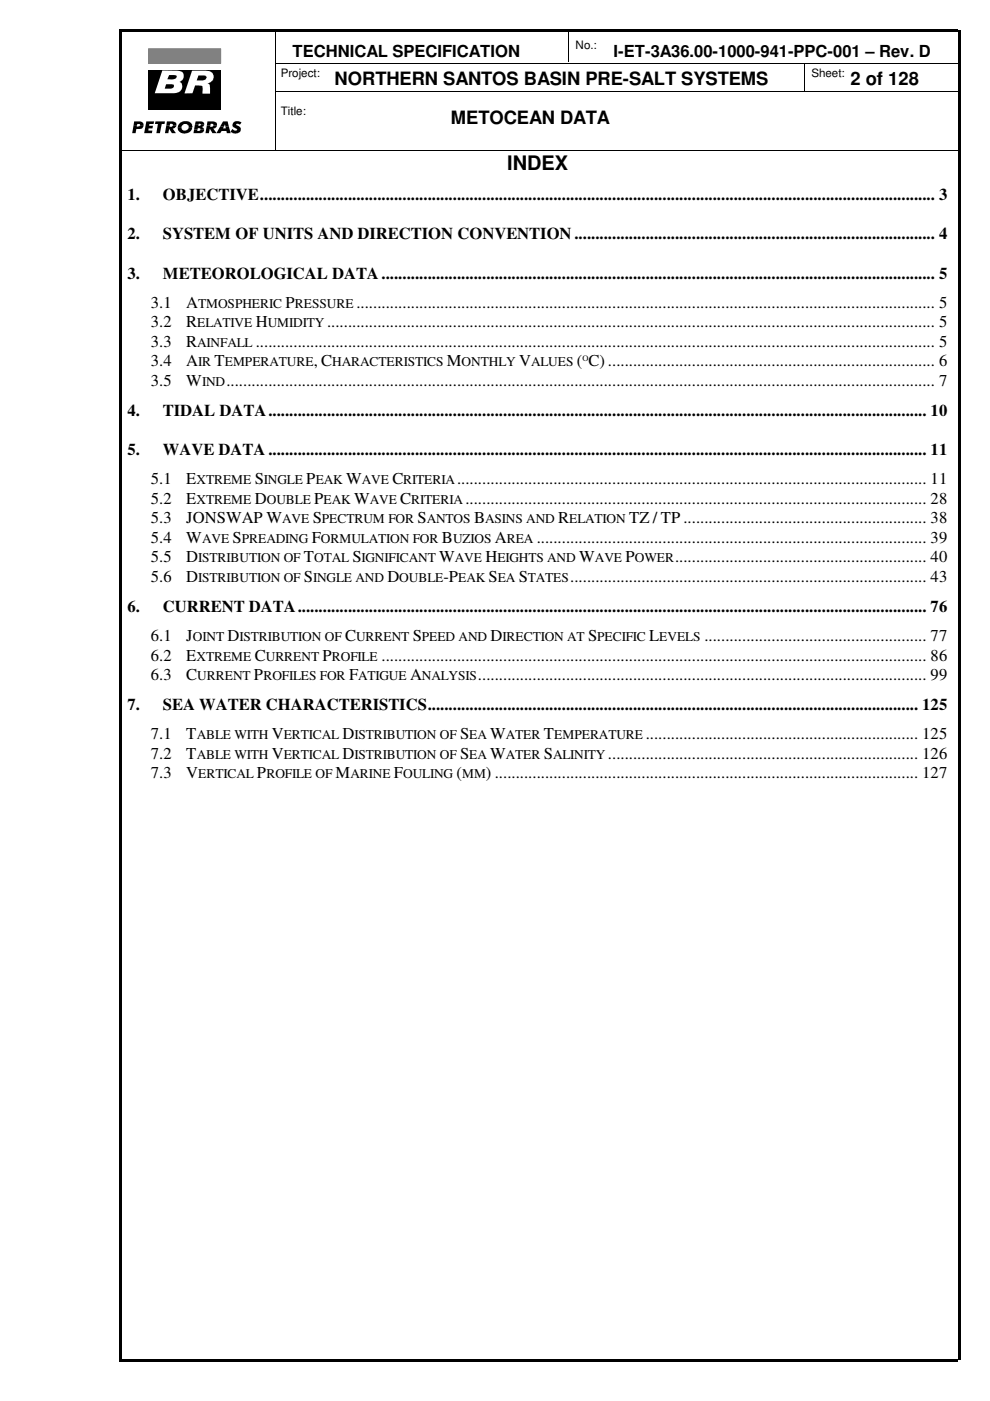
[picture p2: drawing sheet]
<svg xmlns="http://www.w3.org/2000/svg" width="210mm" height="297mm" viewBox="0 0 210 297" stroke-linecap="round" stroke-linejoin="round" font-family="sans-serif">
<defs><g id="words">
<text font-size="4.2" x="107.5" y="36">INDEX</text>
<g font-size="3.9">
<text x="71" y="18.1">NORTHERN SANTOS BASIN PRE-SALT SYSTEMS</text>
<text x="180.3" y="18.1">2 of 128</text>
<text x="95.6" y="26.2">METOCEAN DATA</text>
</g>
<g font-size="3.5">
<text x="62" y="12.1">TECHNICAL SPECIFICATION</text>
<text x="130.1" y="12.1">I-ET-3A36.00-1000-941-PPC-001 – Rev. D</text>
<text x="27" y="42.4">1.</text>
<text x="34.5" y="42.4">OBJECTIVE ................................................................................................................................................................. 3</text>
<text x="27" y="50.7">2.</text>
<text x="34.5" y="50.7">SYSTEM OF UNITS AND DIRECTION CONVENTION ...................................................................................... 4</text>
<text x="27" y="59.1">3.</text>
<text x="34.5" y="59.1">METEOROLOGICAL DATA .................................................................................................................................... 5</text>
<text x="32" y="65.2">3.1</text>
<text x="39.5" y="65.2">A</text>
<text x="60.5" y="65.2">P</text>
<text x="75.6" y="65.2">.......................................................................................................................................... 5</text>
<text x="32" y="69.4">3.2</text>
<text x="39.5" y="69.4">R</text>
<text x="54.2" y="69.4">H</text>
<text x="69.3" y="69.4">................................................................................................................................................. 5</text>
<text x="32" y="73.5">3.3</text>
<text x="32" y="77.7">3.4</text>
<text x="39.5" y="73.5">R</text>
<text x="39.5" y="77.7">A</text>
<text x="45.5" y="77.7">T</text>
<text x="54.2" y="73.5">.................................................................................................................................................................. 5</text>
<text x="66.5" y="77.7">, C</text>
<text x="94.7" y="77.7">M</text>
<text x="110.1" y="77.7">V</text>
<text x="122.3" y="77.7">( C) .............................................................................. 6</text>
<text x="32" y="81.8">3.5</text>
<text x="39.5" y="81.8">W</text>
<text x="48" y="81.8">......................................................................................................................................................................... 7</text>
<text x="27" y="88.1">4.</text>
<text x="34.5" y="88.1">TIDAL DATA ............................................................................................................................................................. 10</text>
<text x="27" y="96.5">5.</text>
<text x="34.5" y="96.5">WAVE DATA ............................................................................................................................................................. 11</text>
<text x="32" y="102.7">5.1</text>
<text x="32" y="106.8">5.2</text>
<text x="39.5" y="102.7">E</text>
<text x="39.5" y="106.8">E</text>
<text x="54" y="102.7">S</text>
<text x="54" y="106.8">D</text>
<text x="64.9" y="102.7">P</text>
<text x="66.6" y="106.8">P</text>
<text x="73.4" y="102.7">W</text>
<text x="75.1" y="106.8">W</text>
<text x="83.2" y="102.7">C</text>
<text x="84.9" y="106.8">C</text>
<text x="96.9" y="102.7">................................................................................................................ 11</text>
<text x="98.7" y="106.8">.............................................................................................................. 28</text>
<text x="32" y="111">5.3</text>
<text x="39.5" y="111">JONSWAP W</text>
<text x="66.3" y="111">S</text>
<text x="88.5" y="111">S</text>
<text x="100.5" y="111">B</text>
<text x="118.4" y="111">R</text>
<text x="133.4" y="111">TZ / TP .......................................................... 38</text>
<text x="32" y="115.1">5.4</text>
<text x="32" y="119.3">5.5</text>
<text x="39.5" y="115.1">W</text>
<text x="39.5" y="119.3">D</text>
<text x="49.3" y="115.1">S</text>
<text x="64.4" y="119.3">T</text>
<text x="66.1" y="115.1">F</text>
<text x="74.7" y="119.3">S</text>
<text x="93.1" y="119.3">W</text>
<text x="93.7" y="115.1">B</text>
<text x="102.9" y="119.3">H</text>
<text x="104.9" y="115.1">A</text>
<text x="113.8" y="115.1">............................................................................................. 39</text>
<text x="122.8" y="119.3">W</text>
<text x="132.6" y="119.3">P</text>
<text x="143.1" y="119.3">............................................................ 40</text>
<text x="32" y="123.4">5.6</text>
<text x="39.5" y="123.4">D</text>
<text x="64.4" y="123.4">S</text>
<text x="82.1" y="123.4">D</text>
<text x="94" y="123.4">-P</text>
<text x="103.6" y="123.4">S</text>
<text x="110" y="123.4">S</text>
<text x="120.9" y="123.4">..................................................................................... 43</text>
<text x="27" y="129.7">6.</text>
<text x="34.5" y="129.7">CURRENT DATA ...................................................................................................................................................... 76</text>
<text x="32" y="135.9">6.1</text>
<text x="39.5" y="135.9">J</text>
<text x="48.2" y="135.9">D</text>
<text x="73.2" y="135.9">C</text>
<text x="87.5" y="135.9">S</text>
<text x="104" y="135.9">D</text>
<text x="124.7" y="135.9">S</text>
<text x="137.7" y="135.9">L</text>
<text x="149.4" y="135.9">..................................................... 77</text>
<text x="32" y="140">6.2</text>
<text x="39.5" y="140">E</text>
<text x="54" y="140">C</text>
<text x="68.4" y="140">P</text>
<text x="80.9" y="140">.................................................................................................................................. 86</text>
<text x="32" y="144.2">6.3</text>
<text x="39.5" y="144.2">C</text>
<text x="53.8" y="144.2">P</text>
<text x="74" y="144.2">F</text>
<text x="87" y="144.2">A</text>
<text x="101.3" y="144.2">........................................................................................................... 99</text>
<text x="27" y="150.5">7.</text>
<text x="34.5" y="150.5">SEA WATER CHARACTERISTICS ..................................................................................................................... 125</text>
<text x="32" y="156.7">7.1</text>
<text x="32" y="160.8">7.2</text>
<text x="39.5" y="156.7">T</text>
<text x="39.5" y="160.8">T</text>
<text x="57.6" y="156.7">V</text>
<text x="57.6" y="160.8">V</text>
<text x="72.6" y="156.7">D</text>
<text x="72.6" y="160.8">D</text>
<text x="97.5" y="156.7">S</text>
<text x="97.5" y="160.8">S</text>
<text x="103.9" y="156.7">W</text>
<text x="103.9" y="160.8">W</text>
<text x="115.3" y="156.7">T</text>
<text x="115.3" y="160.8">S</text>
<text x="128.9" y="160.8">.......................................................................... 126</text>
<text x="136.9" y="156.7">................................................................. 125</text>
<text x="32" y="165">7.3</text>
<text x="39.5" y="165">V</text>
<text x="54.5" y="165">P</text>
<text x="71.2" y="165">M</text>
<text x="83.5" y="165">F</text>
<text x="96.8" y="165">(</text>
<text x="103" y="165">) ..................................................................................................... 127</text>
</g>
<g font-size="2.8">
<text x="42" y="65.2">TMOSPHERIC</text>
<text x="62.5" y="65.2">RESSURE</text>
<text x="41.8" y="69.4">ELATIVE</text>
<text x="56.8" y="69.4">UMIDITY</text>
<text x="41.8" y="73.5">AINFALL</text>
<text x="42" y="77.7">IR</text>
<text x="47.7" y="77.7">EMPERATURE</text>
<text x="70.4" y="77.7">HARACTERISTICS</text>
<text x="97.9" y="77.7">ONTHLY</text>
<text x="112.6" y="77.7">ALUES</text>
<text x="42.8" y="81.8">IND</text>
<text x="41.7" y="102.7">XTREME</text>
<text x="41.7" y="106.8">XTREME</text>
<text x="56" y="102.7">INGLE</text>
<text x="56.6" y="106.8">OUBLE</text>
<text x="66.9" y="102.7">EAK</text>
<text x="68.6" y="106.8">EAK</text>
<text x="76.7" y="102.7">AVE</text>
<text x="78.4" y="106.8">AVE</text>
<text x="85.5" y="102.7">RITERIA</text>
<text x="87.2" y="106.8">RITERIA</text>
<text x="59.8" y="111">AVE</text>
<text x="68.2" y="111">PECTRUM FOR</text>
<text x="90.5" y="111">ANTOS</text>
<text x="102.9" y="111">ASINS AND</text>
<text x="120.7" y="111">ELATION</text>
<text x="42" y="119.3">ISTRIBUTION OF</text>
<text x="42.8" y="115.1">AVE</text>
<text x="51.3" y="115.1">PREADING</text>
<text x="66.6" y="119.3">OTAL</text>
<text x="68" y="115.1">ORMULATION FOR</text>
<text x="76.7" y="119.3">IGNIFICANT</text>
<text x="96.1" y="115.1">UZIOS</text>
<text x="96.4" y="119.3">AVE</text>
<text x="105.5" y="119.3">EIGHTS AND</text>
<text x="107.4" y="115.1">REA</text>
<text x="126.2" y="119.3">AVE</text>
<text x="134.6" y="119.3">OWER</text>
<text x="42" y="123.4">ISTRIBUTION OF</text>
<text x="66.4" y="123.4">INGLE AND</text>
<text x="84.7" y="123.4">OUBLE</text>
<text x="97.2" y="123.4">EAK</text>
<text x="105.5" y="123.4">EA</text>
<text x="111.9" y="123.4">TATES</text>
<text x="40.9" y="135.9">OINT</text>
<text x="50.8" y="135.9">ISTRIBUTION OF</text>
<text x="75.5" y="135.9">URRENT</text>
<text x="89.5" y="135.9">PEED AND</text>
<text x="106.6" y="135.9">IRECTION AT</text>
<text x="126.6" y="135.9">PECIFIC</text>
<text x="139.8" y="135.9">EVELS</text>
<text x="41.7" y="140">XTREME</text>
<text x="56.3" y="140">URRENT</text>
<text x="70.4" y="140">ROFILE</text>
<text x="41.8" y="144.2">URRENT</text>
<text x="55.8" y="144.2">ROFILES FOR</text>
<text x="75.9" y="144.2">ATIGUE</text>
<text x="89.5" y="144.2">NALYSIS</text>
<text x="41.7" y="156.7">ABLE WITH</text>
<text x="41.7" y="160.8">ABLE WITH</text>
<text x="60.2" y="156.7">ERTICAL</text>
<text x="60.2" y="160.8">ERTICAL</text>
<text x="75.1" y="156.7">ISTRIBUTION OF</text>
<text x="75.1" y="160.8">ISTRIBUTION OF</text>
<text x="99.5" y="156.7">EA</text>
<text x="99.5" y="160.8">EA</text>
<text x="107.3" y="156.7">ATER</text>
<text x="107.3" y="160.8">ATER</text>
<text x="117.3" y="160.8">ALINITY</text>
<text x="117.5" y="156.7">EMPERATURE</text>
<text x="42" y="165">ERTICAL</text>
<text x="56.5" y="165">ROFILE OF</text>
<text x="74.3" y="165">ARINE</text>
<text x="85.5" y="165">OULING MM</text>
</g>
<g font-size="2.5">
<text x="122" y="10.3">No.:</text>
<text x="59.5" y="16.3">Project:</text>
<text x="172" y="16.3">Sheet:</text>
<text x="59.5" y="24.5">Title:</text>
</g>
<text font-size="1.8" x="123.5" y="76.5">O</text>
</g></defs>
<path d="M25.4 6.3h177.8v.5h-177.8zM25.4 288.2h177.8v.6h-177.8zM25.4 6.3h.5v281.9h-.5zM203.1 6.3h.5v281.9h-.5z" fill="#000"/>
<path d="M58.4 13.4h144.8M58.4 19.4h144.8M58.5 6.3v25.4M120.5 6.3v6.9M170.5 13.3v6.1M25.4 31.8h177.8" fill="none" stroke="#000" stroke-width=".21"/>
<path d="M31.5 15h15.3v8.4h-15.3z" fill-rule="evenodd" fill="#000"/>
<path d="M40.7 15h2.9a1.36 1.36 0 0 1 1.7 1.1 1.36 1.36 0 0 1-1.2 1.6h-.1l.4 .2 .1 .3v1.7h-1.6v-1.6l-.7-.2h-.8l-.6 1.7h-1.7z" fill-rule="evenodd" fill="#fff"/>
<path d="M31.5 10.3h15.3v3.2h-15.3z" fill-rule="evenodd" fill="#7f7f7f"/>
<path d="M31.5 10.3h15.3v3.2h-15.3z" fill="none" stroke="#7f7f7f" stroke-width=".21"/>
<path d="M42.1 16h1a.5 .5 0 0 1 .7 .4 .5 .5 0 0 1-.5 .6l-1.6 .1z" fill-rule="evenodd" fill="#000"/>
<path d="M34.4 14.9l3.2 .1a1.23 1.23 0 0 1 1.3 1 1.23 1.23 0 0 1-.8 1.4 1.17 1.17 0 0 1 .6 1.1 1.17 1.17 0 0 1-.8 1l-.9 .3h-4.2z" fill-rule="evenodd" fill="#fff"/>
<g fill="#000">
<path d="M35.2 17.9h.8a.52 .52 0 0 1 .6 0 .52 .52 0 0 1 .1 .6l-.5 .3h-1.3z" fill-rule="evenodd"/>
<path d="M35.9 15.9h1a.45 .45 0 0 1 .6 .4 .45 .45 0 0 1-.6 .5h-1.4z" fill-rule="evenodd"/>
<path d="M28.4 25.7l1.6 .1 .4 .4v.3h-.7l-.2-.2h-.4l-.1 .2h-.7z" fill-rule="evenodd"/>
<path d="M28.3 26.5h.7v.3h.5l.2-.3h.7a.99 .99 0 0 1-1.3 .8h-.2l-.2 .9h-.7z" fill-rule="evenodd"/>
<path d="M31 25.7h1.7l-.1 .6h-.9l-.1 .4h.8l-.1 .5h-.8v.5h.8l-.1 .5h-1.6z" fill-rule="evenodd"/>
<path d="M33 25.7h2l-.1 .6h-.6l-.4 1.9h-.8l.4-1.9h-.6z" fill-rule="evenodd"/>
<path d="M35.4 25.7l1.6 .1 .3 .2 .1 .6h-.7v-.2l-.3-.2h-.3l-.1 .4h-.7z" fill-rule="evenodd"/>
<path d="M35.3 26.6h.7l-.1 .3h.5l.3-.3h.7l-.3 .5-.5 .2 .7 .9h-.9l-.5-.9-.2 .9h-.7z" fill-rule="evenodd"/>
<path d="M38.1 26.2l.2-.2a1.61 1.61 0 0 1 2.5 .8v.2h-.8a.77 .77 0 0 0-.8-.7 .77 .77 0 0 0-.7 .7h-.8z" fill-rule="evenodd"/>
<path d="M37.7 27h.8a.76 .76 0 0 0 .7 .7 .76 .76 0 0 0 .8-.7h.8a1.6 1.6 0 0 1-1.5 1.3 1.6 1.6 0 0 1-1.6-1z" fill-rule="evenodd"/>
<path d="M41.3 26.5h.8l-.1 .2h.4l.2-.2h.7l-.3 .3-.3 .1 .4 .2 .2 .4h-.8l-.1-.3h-.4l-.1 .3h-.8z" fill-rule="evenodd"/>
<path d="M41.1 27.5h.8l-.1 .3 .5-.1 .2-.2h.8v.2l-.4 .4-.3 .1h-1.6z" fill-rule="evenodd"/>
<path d="M41.5 25.7l1.5 .1 .3 .3v.3l-.7 .1-.1-.3h-.4v.3h-.8z" fill-rule="evenodd"/>
<path d="M44 25.7l1.6 .1 .3 .3 .1 .5h-.7l-.3-.4h-.3l-.1 .4h-.7z" fill-rule="evenodd"/>
<path d="M43.9 26.6h.7l-.1 .3a.52 .52 0 0 0 .8-.3h.7l-.4 .5-.4 .2 .7 .9h-.9l-.5-.9-.2 .9h-.7z" fill-rule="evenodd"/>
<path d="M47.3 25.7h1l.2 1.1h-.7l-.1-.5-.2 .5h-.8z" fill-rule="evenodd"/>
<path d="M46.7 26.8h.8l-.2 .4h.6l-.1-.4h.7l.4 1.4h-.8l-.1-.4h-1l-.3 .4h-.8z" fill-rule="evenodd"/>
<path d="M49.6 25.9l.4-.2 .9 .1 .3 .2-.4 .5a.37 .37 0 0 0-.4-.3 .37 .37 0 0 0-.3 .3l.1 .1a.85 .85 0 0 1 .9 .9 .85 .85 0 0 1-1 .8l-.7-.1-.5-.3 .4-.6a.57 .57 0 0 0 .5 .4 .57 .57 0 0 0 .5-.3l-.4-.2a.74 .74 0 0 1-.3-1.3z" fill-rule="evenodd"/>
</g>
<g fill="#fff">
<path d="M26.8 9.6h.3v.3h-.3z"/>
<path d="M27.1 9.6h28.1v.3h-28.1z"/>
<path d="M55.2 9.6h.3v.3h-.3z"/>
<path d="M26.8 28.7h.3v.2h-.3z"/>
<path d="M27.1 28.7h28.1v.2h-28.1z"/>
<path d="M55.2 28.7h.3v.2h-.3z"/>
<path d="M26.8 9.9h.3v18.8h-.3z"/>
<path d="M55.2 9.9h.3v18.8h-.3z"/>
</g>
<use href="#words"/>
</svg>
